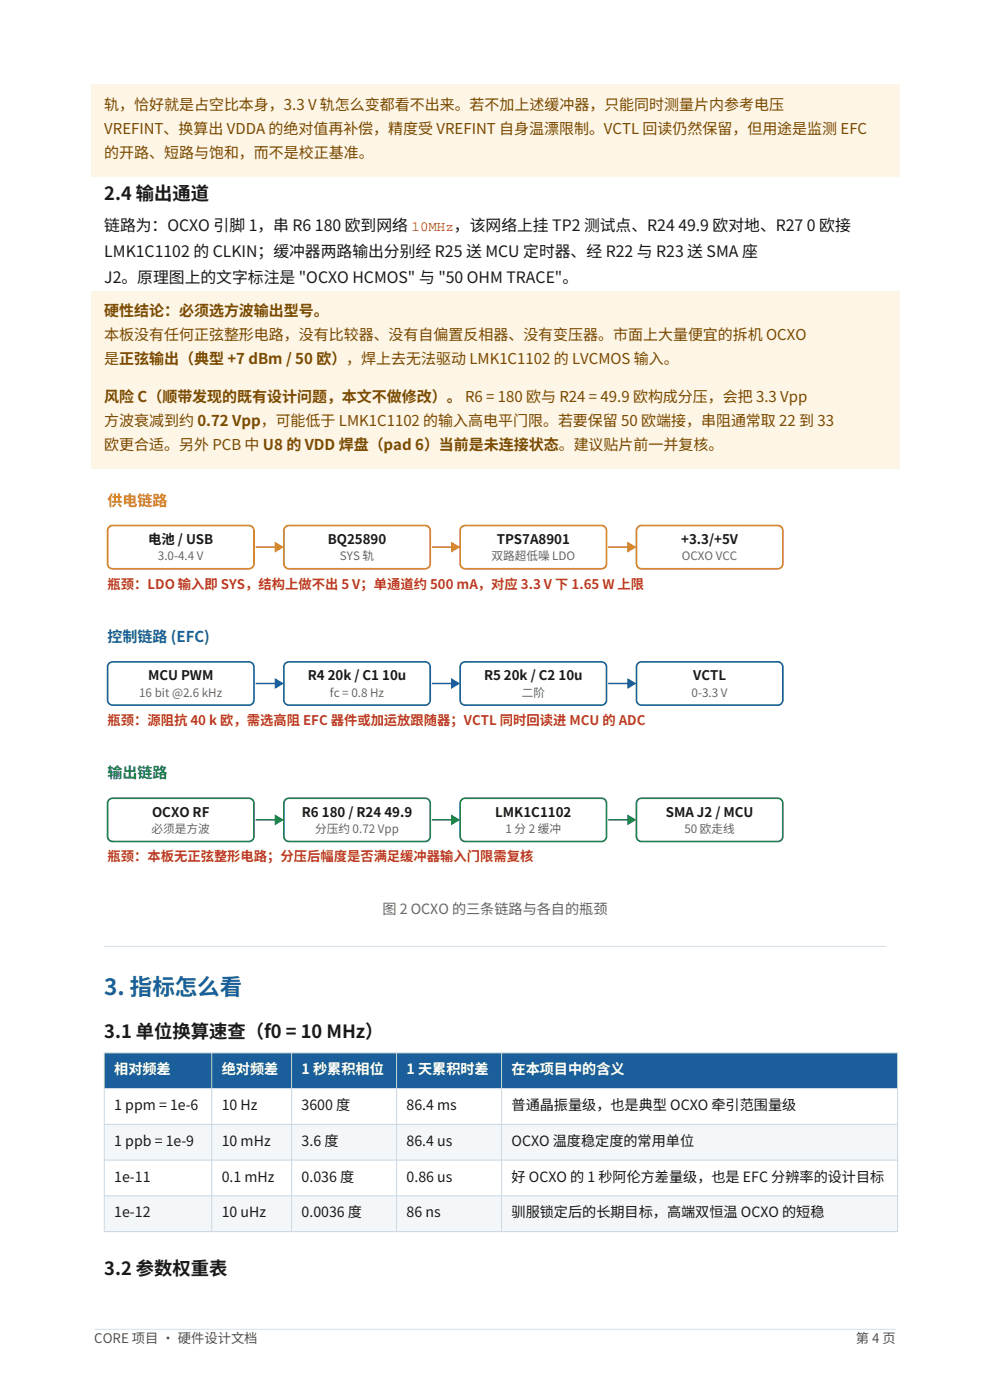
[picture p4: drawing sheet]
<svg xmlns="http://www.w3.org/2000/svg" width="210mm" height="297mm" viewBox="0 0 210 297" stroke-linecap="round" stroke-linejoin="round" font-family="sans-serif">
<defs><g id="words">
<text font-size="4.8" fill="#1a5f9c" x="22.1" y="211.2">3. 指标怎么看</text>
<g font-size="3.9" fill="#1a1a1a">
<text x="22.1" y="42.5">2.4 输出通道</text>
<text x="22.1" y="220.2">3.1 单位换算速查（f0 = 10 MHz）</text>
<text x="22.1" y="270.4">3.2 参数权重表</text>
</g>
<g font-size="3.4" fill="#1a1a1a">
<text x="22.1" y="49">链路为：OCXO 引脚 1，串 R6 180 欧到网络 10MHz，该网络上挂 TP2 测试点、R24 49.9 欧对地、R27 0 欧接</text>
<text x="22.1" y="54.5">LMK1C1102 的 CLKIN；缓冲器两路输出分别经 R25 送 MCU 定时器、经 R22 与 R23 送 SMA 座</text>
<text x="22.1" y="60">J2。原理图上的文字标注是 &quot;OCXO HCMOS&quot; 与 &quot;50 OHM TRACE&quot;。</text>
</g>
<g font-size="3.2" fill="#7a4a00">
<text x="22.1" y="23.3">轨，恰好就是占空比本身，3.3 V 轨怎么变都看不出来。若不加上述缓冲器，只能同时测量片内参考电压</text>
<text x="22.1" y="28.4">VREFINT、换算出 VDDA 的绝对值再补偿，精度受 VREFINT 自身温漂限制。VCTL 回读仍然保留，但用途是监测 EFC</text>
<text x="22.1" y="33.5">的开路、短路与饱和，而不是校正基准。</text>
<text x="22.1" y="67">硬性结论：必须选方波输出型号。</text>
<text x="22.1" y="72.2">本板没有任何正弦整形电路，没有比较器、没有自偏置反相器、没有变压器。市面上大量便宜的拆机 OCXO</text>
<text x="22.1" y="77.3">是正弦输出（典型 +7 dBm / 50 欧），焊上去无法驱动 LMK1C1102 的 LVCMOS 输入。</text>
<text x="22.1" y="85.2">风险 C（顺带发现的既有设计问题，本文不做修改）。 R6 = 180 欧与 R24 = 49.9 欧构成分压，会把 3.3 Vpp</text>
<text x="22.1" y="90.3">方波衰减到约 0.72 Vpp，可能低于 LMK1C1102 的输入高电平门限。若要保留 50 欧端接，串阻通常取 22 到 33</text>
<text x="22.1" y="95.4">欧更合适。另外 PCB 中 U8 的 VDD 焊盘（pad 6）当前是未连接状态。建议贴片前一并复核。</text>
</g>
<text font-size="3.2" fill="#d68910" x="22.8" y="107.3">供电链路</text>
<text font-size="3.2" fill="#1a5f9c" x="22.8" y="136.2">控制链路 (EFC)</text>
<text font-size="3.2" fill="#1e8449" x="22.8" y="165.1">输出链路</text>
<text font-size="3" fill="#666" x="81.1" y="193.9">图 2 OCXO 的三条链路与各自的瓶颈</text>
<g font-size="3" fill="#fff">
<text x="24.2" y="227.9">相对频差</text>
<text x="47" y="227.9">绝对频差</text>
<text x="64" y="227.9">1 秒累积相位</text>
<text x="86.2" y="227.9">1 天累积时差</text>
<text x="108.5" y="227.9">在本项目中的含义</text>
</g>
<g font-size="3" fill="#1a1a1a">
<text x="24.2" y="235.5">1 ppm = 1e-6</text>
<text x="47" y="235.5">10 Hz</text>
<text x="64" y="235.5">3600 度</text>
<text x="86.2" y="235.5">86.4 ms</text>
<text x="108.5" y="235.5">普通晶振量级，也是典型 OCXO 牵引范围量级</text>
<text x="24.2" y="243.1">1 ppb = 1e-9</text>
<text x="47" y="243.1">10 mHz</text>
<text x="64" y="243.1">3.6 度</text>
<text x="86.2" y="243.1">86.4 us</text>
<text x="108.5" y="243.1">OCXO 温度稳定度的常用单位</text>
<text x="24.2" y="250.7">1e-11</text>
<text x="47" y="250.7">0.1 mHz</text>
<text x="64" y="250.7">0.036 度</text>
<text x="86.2" y="250.7">0.86 us</text>
<text x="108.5" y="250.7">好 OCXO 的 1 秒阿伦方差量级，也是 EFC 分辨率的设计目标</text>
<text x="24.2" y="258.3">1e-12</text>
<text x="47" y="258.3">10 uHz</text>
<text x="64" y="258.3">0.0036 度</text>
<text x="86.2" y="258.3">86 ns</text>
<text x="108.5" y="258.3">驯服锁定后的长期目标，高端双恒温 OCXO 的短稳</text>
</g>
<g font-size="2.8" fill="#1a1a1a">
<text x="31.4" y="115.4">电池 / USB</text>
<text x="69.5" y="115.4">BQ25890</text>
<text x="105.4" y="115.4">TPS7A8901</text>
<text x="144.5" y="115.4">+3.3/+5V</text>
<text x="31.4" y="144.3">MCU PWM</text>
<text x="65.3" y="144.3">R4 20k / C1 10u</text>
<text x="102.7" y="144.3">R5 20k / C2 10u</text>
<text x="147" y="144.3">VCTL</text>
<text x="32.3" y="173.2">OCXO RF</text>
<text x="64" y="173.2">R6 180 / R24 49.9</text>
<text x="105.1" y="173.2">LMK1C1102</text>
<text x="141.2" y="173.2">SMA J2 / MCU</text>
</g>
<g font-size="2.8" fill="#c0392b">
<text x="22.8" y="124.9">瓶颈：LDO 输入即 SYS，结构上做不出 5 V；单通道约 500 mA，对应 3.3 V 下 1.65 W 上限</text>
<text x="22.8" y="153.8">瓶颈：源阻抗 40 k 欧，需选高阻 EFC 器件或加运放跟随器；VCTL 同时回读进 MCU 的 ADC</text>
<text x="22.8" y="182.7">瓶颈：本板无正弦整形电路；分压后幅度是否满足缓冲器输入门限需复核</text>
</g>
<g font-size="2.8" fill="#555">
<text x="20" y="285">CORE 项目 · 硬件设计文档</text>
<text x="181.5" y="285">第 4 页</text>
</g>
<g font-size="2.5" fill="#666">
<text x="33.5" y="118.9">3.0-4.4 V</text>
<text x="72.1" y="118.9">SYS 轨</text>
<text x="104.2" y="118.9">双路超低噪 LDO</text>
<text x="144.6" y="118.9">OCXO VCC</text>
<text x="29.5" y="147.8">16 bit @2.6 kHz</text>
<text x="70" y="147.8">fc = 0.8 Hz</text>
<text x="110.7" y="147.8">二阶</text>
<text x="146.7" y="147.8">0-3.3 V</text>
<text x="32.2" y="176.8">必须是方波</text>
<text x="66.8" y="176.8">分压约 0.72 Vpp</text>
<text x="107.2" y="176.8">1 分 2 缓冲</text>
<text x="145.2" y="176.8">50 欧走线</text>
</g>
</g></defs>
<path d="M20 282h170" fill="none" stroke="#d5dee7" stroke-width=".21"/>
<g fill="#fdf6e6">
<path d="M19.3 18h171.4v19.6h-171.4z" fill-rule="evenodd"/>
<path d="M19.3 61.7h171.4v19.6h-171.4z" fill-rule="evenodd"/>
<path d="M19.3 79.9h171.4v19.6h-171.4z" fill-rule="evenodd"/>
</g>
<path d="M23 111.9l.9-.4h28.9a1.06 1.06 0 0 1 1.1 1v7.1a1.06 1.06 0 0 1-1.1 1.1h-28.9a1.06 1.06 0 0 1-1.1-1.1v-7.1z" fill-rule="evenodd" fill="#fff" stroke="#d68910" stroke-width=".35"/>
<path d="M54.2 116.1h5.7" fill="none" stroke="#d68910" stroke-width=".32"/>
<path d="M58.5 115.2l1.4 .9-1.4 .8z" fill="#d68910" stroke="#d68910" stroke-width=".35"/>
<path d="M60.6 111.7l.7-.2h28.9a1.06 1.06 0 0 1 1.1 1v7.1a1.06 1.06 0 0 1-1.1 1.1h-28.9a1.06 1.06 0 0 1-1.1-1.1v-7.1z" fill-rule="evenodd" fill="#fff" stroke="#d68910" stroke-width=".35"/>
<path d="M91.6 116.1h5.7" fill="none" stroke="#d68910" stroke-width=".32"/>
<path d="M95.8 115.2l1.5 .9-1.5 .8z" fill="#d68910" stroke="#d68910" stroke-width=".35"/>
<path d="M98 111.7l.7-.2h28.9a1.06 1.06 0 0 1 1.1 1v7.1a1.06 1.06 0 0 1-1.1 1.1h-28.9a1.06 1.06 0 0 1-1.1-1.1v-7.1z" fill-rule="evenodd" fill="#fff" stroke="#d68910" stroke-width=".35"/>
<path d="M129 116.1h5.7" fill="none" stroke="#d68910" stroke-width=".32"/>
<path d="M133.2 115.2l1.5 .9-1.5 .8z" fill="#d68910" stroke="#d68910" stroke-width=".35"/>
<path d="M135.2 111.9l.9-.4h28.9a1.06 1.06 0 0 1 1 1v7.1a1.06 1.06 0 0 1-1 1.1h-28.9a1.06 1.06 0 0 1-1.1-1.1v-7.1z" fill-rule="evenodd" fill="#fff" stroke="#d68910" stroke-width=".35"/>
<path d="M23 140.8l.9-.4h28.9a1.06 1.06 0 0 1 1.1 1.1v7a1.06 1.06 0 0 1-1.1 1.1h-28.9a1.06 1.06 0 0 1-1.1-1.1v-7z" fill-rule="evenodd" fill="#fff" stroke="#1a5f9c" stroke-width=".35"/>
<path d="M54.2 145h5.7" fill="none" stroke="#1a5f9c" stroke-width=".32"/>
<path d="M58.5 144.2l1.4 .8-1.4 .8z" fill="#1a5f9c" stroke="#1a5f9c" stroke-width=".35"/>
<path d="M60.6 140.6l.7-.2h28.9a1.06 1.06 0 0 1 1.1 1.1v7a1.06 1.06 0 0 1-1.1 1.1h-28.9a1.06 1.06 0 0 1-1.1-1.1v-7z" fill-rule="evenodd" fill="#fff" stroke="#1a5f9c" stroke-width=".35"/>
<path d="M91.6 145h5.7" fill="none" stroke="#1a5f9c" stroke-width=".32"/>
<path d="M95.8 144.2l1.5 .8-1.5 .8z" fill="#1a5f9c" stroke="#1a5f9c" stroke-width=".35"/>
<path d="M98 140.6l.7-.2h28.9a1.06 1.06 0 0 1 1.1 1.1v7a1.06 1.06 0 0 1-1.1 1.1h-28.9a1.06 1.06 0 0 1-1.1-1.1v-7z" fill-rule="evenodd" fill="#fff" stroke="#1a5f9c" stroke-width=".35"/>
<path d="M129 145h5.7" fill="none" stroke="#1a5f9c" stroke-width=".32"/>
<path d="M133.2 144.2l1.5 .8-1.5 .8z" fill="#1a5f9c" stroke="#1a5f9c" stroke-width=".35"/>
<path d="M135.2 140.8l.9-.4h28.9a1.06 1.06 0 0 1 1 1.1v7a1.06 1.06 0 0 1-1 1.1h-28.9a1.06 1.06 0 0 1-1.1-1.1v-7z" fill-rule="evenodd" fill="#fff" stroke="#1a5f9c" stroke-width=".35"/>
<path d="M23 169.8l.9-.5h28.9a1.06 1.06 0 0 1 1.1 1.1v7.1a1.06 1.06 0 0 1-1.1 1h-28.9a1.06 1.06 0 0 1-1.1-1v-7.1z" fill-rule="evenodd" fill="#fff" stroke="#1e8449" stroke-width=".35"/>
<path d="M54.2 173.9h5.7" fill="none" stroke="#1e8449" stroke-width=".32"/>
<path d="M58.5 173.1l1.4 .8-1.4 .9z" fill="#1e8449" stroke="#1e8449" stroke-width=".35"/>
<path d="M60.4 169.8l.9-.5h28.9a1.06 1.06 0 0 1 1.1 1.1v7.1a1.06 1.06 0 0 1-1.1 1h-28.9a1.06 1.06 0 0 1-1.1-1v-7.1z" fill-rule="evenodd" fill="#fff" stroke="#1e8449" stroke-width=".35"/>
<path d="M91.6 173.9h5.7" fill="none" stroke="#1e8449" stroke-width=".32"/>
<path d="M95.8 173.1l1.5 .8-1.5 .9z" fill="#1e8449" stroke="#1e8449" stroke-width=".35"/>
<path d="M97.8 169.8l.9-.5h28.9a1.06 1.06 0 0 1 1.1 1.1v7.1a1.06 1.06 0 0 1-1.1 1h-28.9a1.06 1.06 0 0 1-1.1-1v-7.1z" fill-rule="evenodd" fill="#fff" stroke="#1e8449" stroke-width=".35"/>
<path d="M129 173.9h5.7" fill="none" stroke="#1e8449" stroke-width=".32"/>
<path d="M133.2 173.1l1.5 .8-1.5 .9z" fill="#1e8449" stroke="#1e8449" stroke-width=".35"/>
<path d="M135.2 169.8l.9-.5h28.9a1.06 1.06 0 0 1 1 1.1v7.1a1.06 1.06 0 0 1-1 1h-28.9a1.06 1.06 0 0 1-1.1-1v-7.1z" fill-rule="evenodd" fill="#fff" stroke="#1e8449" stroke-width=".35"/>
<path d="M22.1 200.8h165.8" fill="none" stroke="#d5dee7" stroke-width=".21"/>
<path d="M22.1 223.4h168.3v7.5h-168.3z" fill-rule="evenodd" fill="#1a5f9c"/>
<path d="M22.1 230.9h168.3v7.6h-168.3z" fill-rule="evenodd" fill="#fff"/>
<path d="M22.1 238.5h168.3v7.6h-168.3z" fill-rule="evenodd" fill="#f4f7fa"/>
<path d="M22.1 246.1h168.3v7.6h-168.3z" fill-rule="evenodd" fill="#fff"/>
<path d="M22.1 253.7h168.3v7.6h-168.3z" fill-rule="evenodd" fill="#f4f7fa"/>
<path d="M22.1 223.4h168.3v37.9h-168.3zM22.1 230.9h168.3M22.1 238.5h168.3M44.9 223.4v37.9M61.9 223.4v37.9M84.1 223.4v37.9M106.4 223.4v37.9M22.1 246.1h168.3M22.1 253.7h168.3" fill="none" stroke="#c9d6e2" stroke-width=".21"/>
<use href="#words"/>
</svg>
